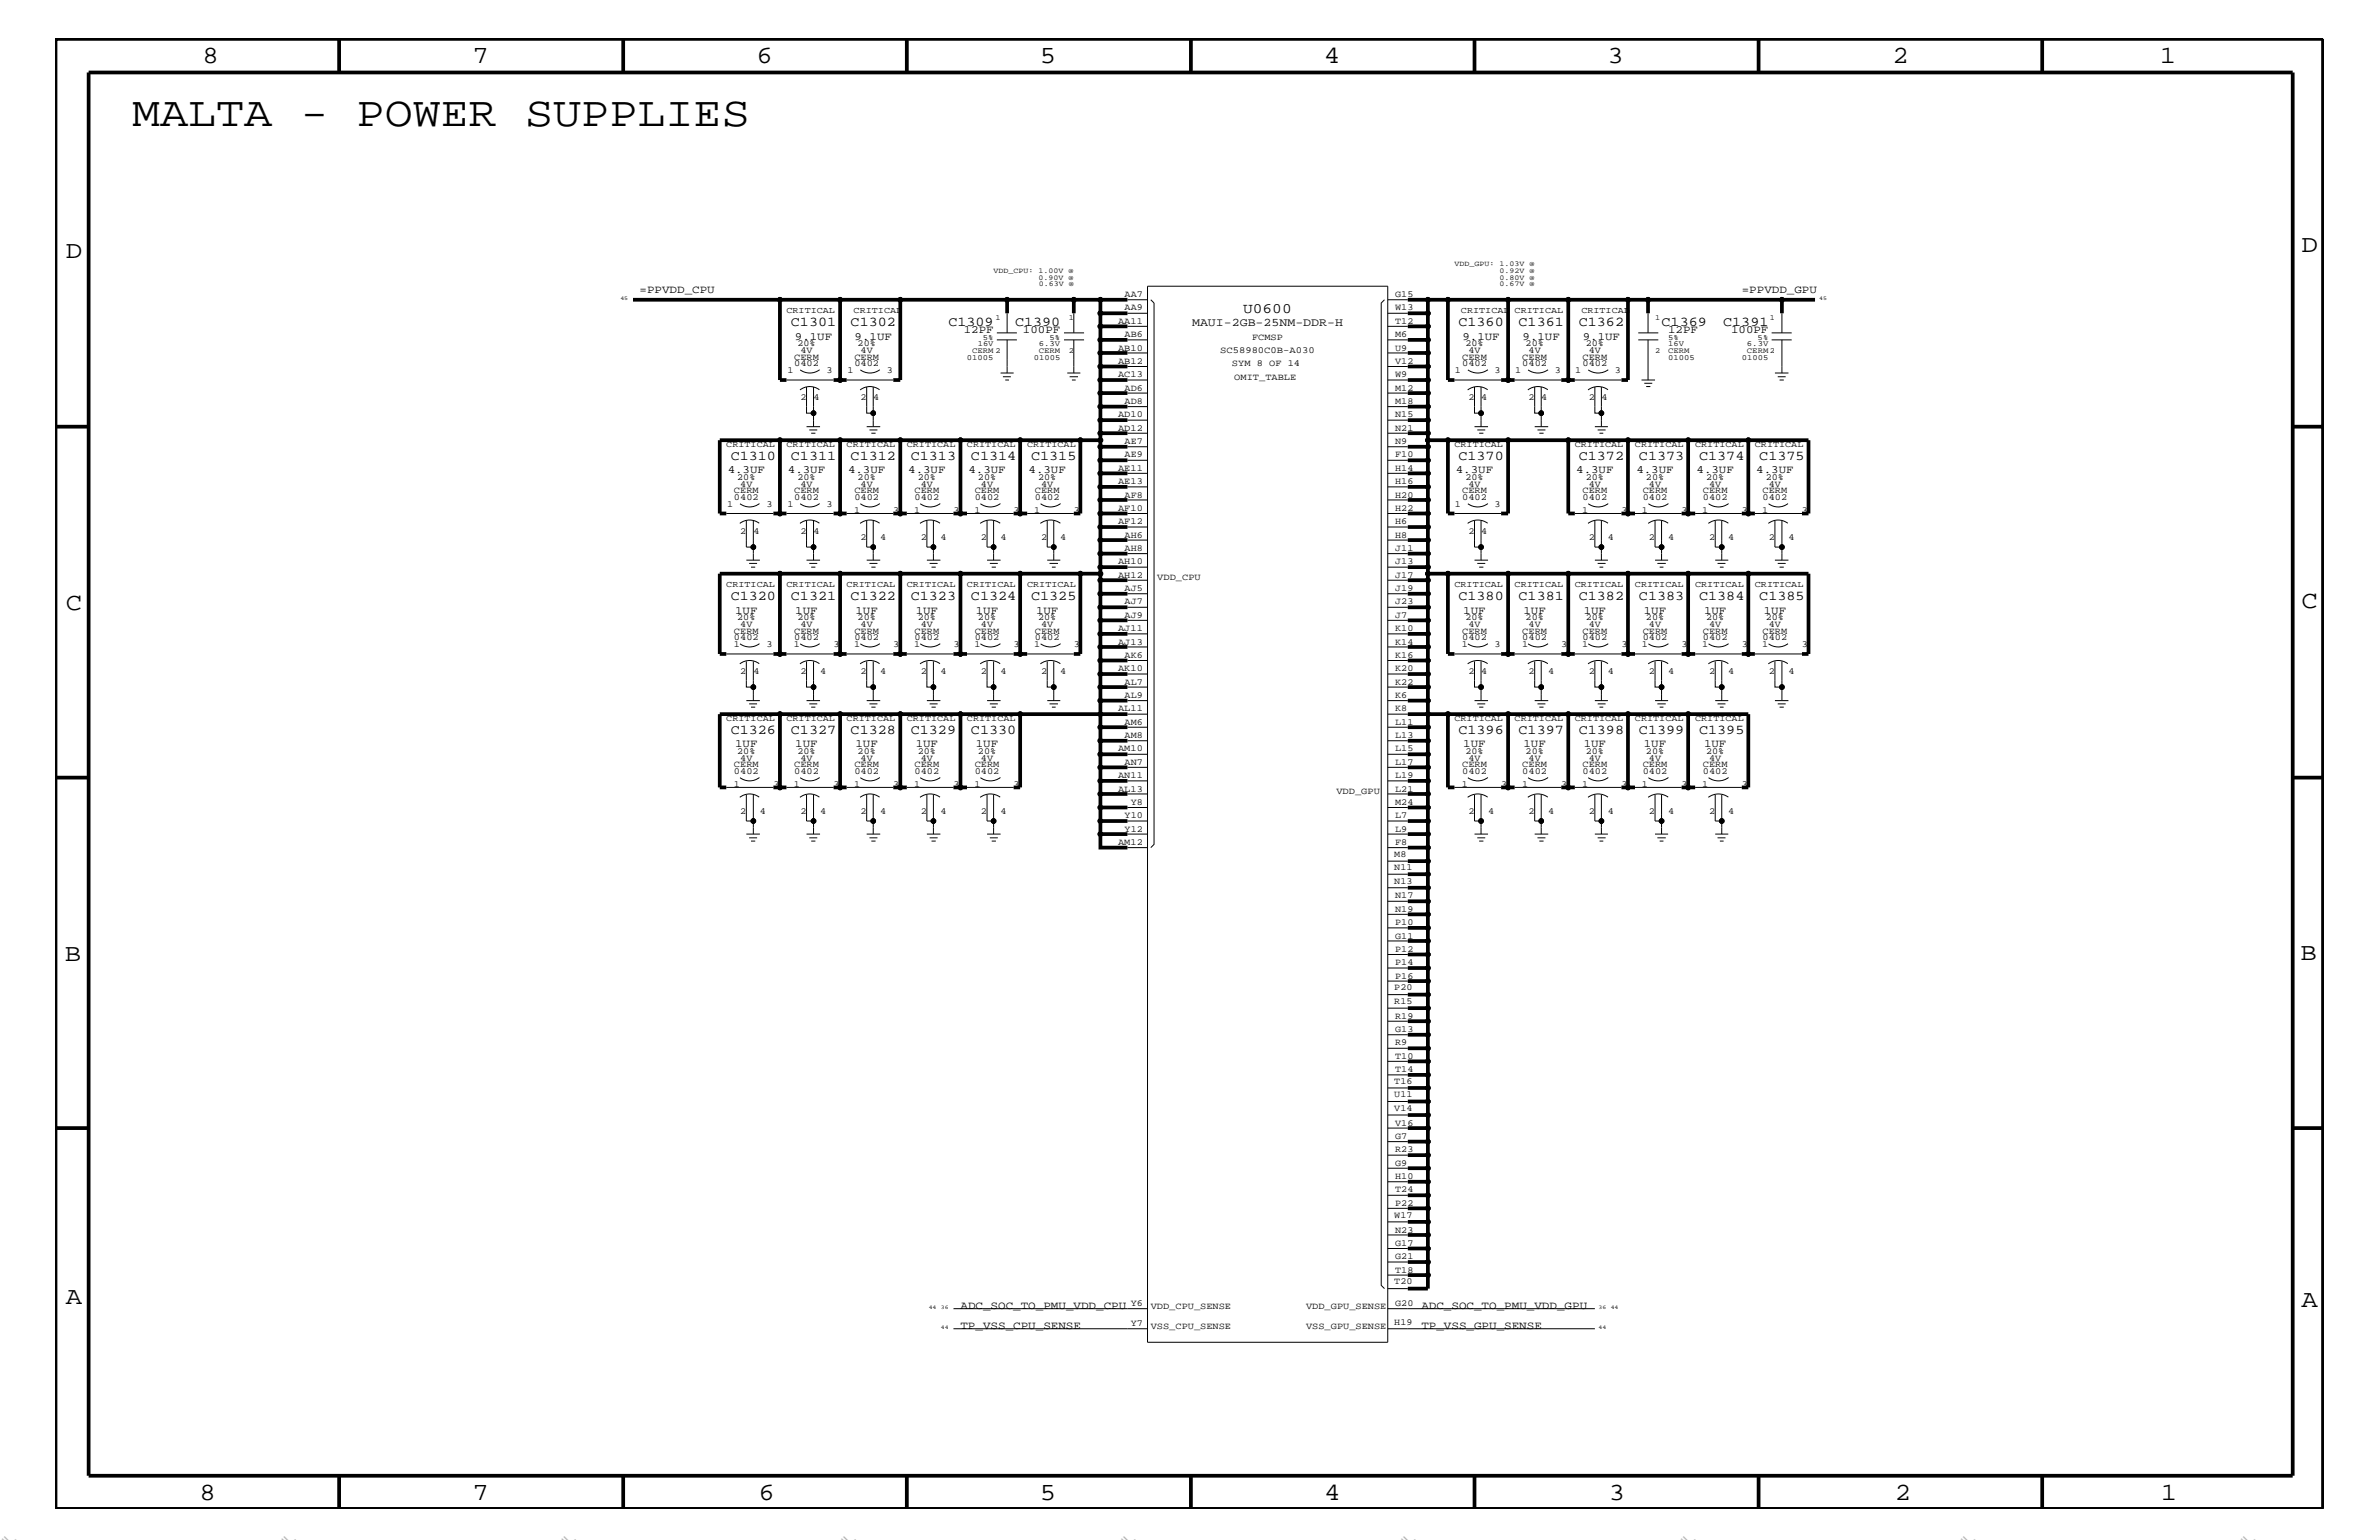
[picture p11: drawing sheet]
<svg xmlns="http://www.w3.org/2000/svg" width="432mm" height="279mm" viewBox="0 0 432 279" stroke-linecap="round" stroke-linejoin="round" font-family="sans-serif">
<defs><g id="words">
<text font-size="7.7" x="24" y="22.9">MALTA - POWER SUPPLIES</text>
<g font-size="4.5">
<text x="36.7" y="11.5">8</text>
<text x="85.8" y="11.5">7</text>
<text x="137.3" y="11.5">6</text>
<text x="188.7" y="11.5">5</text>
<text x="240.3" y="11.5">4</text>
<text x="291.8" y="11.5">3</text>
<text x="343.5" y="11.5">2</text>
<text x="392" y="11.5">1</text>
<text x="11.9" y="46.8">D</text>
<text x="417.7" y="45.7">D</text>
<text x="11.9" y="110.6">C</text>
<text x="417.7" y="110.3">C</text>
<text x="11.8" y="174.3">B</text>
<text x="417.6" y="174.2">B</text>
<text x="11.9" y="236.7">A</text>
<text x="417.7" y="237.1">A</text>
<text x="36.2" y="272.1">8</text>
<text x="85.8" y="272.1">7</text>
<text x="137.7" y="272.1">6</text>
<text x="188.7" y="272.1">5</text>
<text x="240.4" y="272.1">4</text>
<text x="292" y="272.1">3</text>
<text x="343.9" y="272.1">2</text>
<text x="392.2" y="272.1">1</text>
</g>
<g font-size="2.8" fill="#b6b6b4">
<text x="0" y="279.4" transform="rotate(45 0 279.4)">=</text>
<text x="50.8" y="279.4" transform="rotate(45 50.8 279.4)">=</text>
<text x="101.6" y="279.4" transform="rotate(45 101.6 279.4)">=</text>
<text x="152.4" y="279.4" transform="rotate(45 152.4 279.4)">=</text>
<text x="203.2" y="279.4" transform="rotate(45 203.2 279.4)">=</text>
<text x="254" y="279.4" transform="rotate(45 254 279.4)">=</text>
<text x="304.8" y="279.4" transform="rotate(45 304.8 279.4)">=</text>
<text x="355.6" y="279.4" transform="rotate(45 355.6 279.4)">=</text>
<text x="406.4" y="279.4" transform="rotate(45 406.4 279.4)">=</text>
</g>
<text font-size="2.6" x="225.6" y="56.8">U0600</text>
<g font-size="2.5">
<text x="143.6" y="59.2">C1301</text>
<text x="154.4" y="59.2">C1302</text>
<text x="172.1" y="59.2">C1309</text>
<text x="184.2" y="59.2">C1390</text>
<text x="264.7" y="59.2">C1360</text>
<text x="275.6" y="59.2">C1361</text>
<text x="286.6" y="59.2">C1362</text>
<text x="301.6" y="59.2">C1369</text>
<text x="312.8" y="59.2">C1391</text>
<text x="132.6" y="83.5">C1310</text>
<text x="143.6" y="83.5">C1311</text>
<text x="154.4" y="83.5">C1312</text>
<text x="165.3" y="83.5">C1313</text>
<text x="176.2" y="83.5">C1314</text>
<text x="187.2" y="83.5">C1315</text>
<text x="264.7" y="83.5">C1370</text>
<text x="286.6" y="83.5">C1372</text>
<text x="297.5" y="83.5">C1373</text>
<text x="308.4" y="83.5">C1374</text>
<text x="319.3" y="83.5">C1375</text>
<text x="132.6" y="108.9">C1320</text>
<text x="143.6" y="108.9">C1321</text>
<text x="154.4" y="108.9">C1322</text>
<text x="165.3" y="108.9">C1323</text>
<text x="176.2" y="108.9">C1324</text>
<text x="187.2" y="108.9">C1325</text>
<text x="264.7" y="108.9">C1380</text>
<text x="275.6" y="108.9">C1381</text>
<text x="286.6" y="108.9">C1382</text>
<text x="297.5" y="108.9">C1383</text>
<text x="308.4" y="108.9">C1384</text>
<text x="319.3" y="108.9">C1385</text>
<text x="132.6" y="133.2">C1326</text>
<text x="143.6" y="133.2">C1327</text>
<text x="154.4" y="133.2">C1328</text>
<text x="165.3" y="133.2">C1329</text>
<text x="176.2" y="133.2">C1330</text>
<text x="264.7" y="133.2">C1396</text>
<text x="275.6" y="133.2">C1397</text>
<text x="286.6" y="133.2">C1398</text>
<text x="297.5" y="133.2">C1399</text>
<text x="308.4" y="133.2">C1395</text>
</g>
<text font-size="2.1" x="216.4" y="59.2">MAUI-2GB-25NM-DDR-H</text>
<g font-size="2">
<text x="116.1" y="53.2">=PPVDD_CPU</text>
<text x="316.1" y="53.2">=PPVDD_GPU</text>
<text x="144.3" y="61.7">9.1UF</text>
<text x="155.1" y="61.7">9.1UF</text>
<text x="174.9" y="60.4">12PF</text>
<text x="185.7" y="60.4">100PF</text>
<text x="265.4" y="61.7">9.1UF</text>
<text x="276.4" y="61.7">9.1UF</text>
<text x="287.3" y="61.7">9.1UF</text>
<text x="302.8" y="60.4">12PF</text>
<text x="314.2" y="60.4">100PF</text>
<text x="132.1" y="85.9">4.3UF</text>
<text x="143" y="85.9">4.3UF</text>
<text x="153.9" y="85.9">4.3UF</text>
<text x="164.8" y="85.9">4.3UF</text>
<text x="175.8" y="85.9">4.3UF</text>
<text x="186.7" y="85.9">4.3UF</text>
<text x="264.2" y="85.9">4.3UF</text>
<text x="286.1" y="85.9">4.3UF</text>
<text x="297" y="85.9">4.3UF</text>
<text x="307.9" y="85.9">4.3UF</text>
<text x="318.8" y="85.9">4.3UF</text>
<text x="133.4" y="111.4">1UF</text>
<text x="144.4" y="111.4">1UF</text>
<text x="155.3" y="111.4">1UF</text>
<text x="166.2" y="111.4">1UF</text>
<text x="177.1" y="111.4">1UF</text>
<text x="188" y="111.4">1UF</text>
<text x="265.6" y="111.4">1UF</text>
<text x="276.5" y="111.4">1UF</text>
<text x="287.4" y="111.4">1UF</text>
<text x="298.4" y="111.4">1UF</text>
<text x="309.3" y="111.4">1UF</text>
<text x="320.1" y="111.4">1UF</text>
<text x="133.4" y="135.6">1UF</text>
<text x="144.4" y="135.6">1UF</text>
<text x="155.3" y="135.6">1UF</text>
<text x="166.2" y="135.6">1UF</text>
<text x="177.1" y="135.6">1UF</text>
<text x="265.6" y="135.6">1UF</text>
<text x="276.5" y="135.6">1UF</text>
<text x="287.4" y="135.6">1UF</text>
<text x="298.4" y="135.6">1UF</text>
<text x="309.3" y="135.6">1UF</text>
<text x="174.3" y="237.4">ADC_SOC_TO_PMU_VDD_CPU</text>
<text x="258" y="237.4">ADC_SOC_TO_PMU_VDD_GPU</text>
<text x="174.3" y="241.1">TP_VSS_CPU_SENSE</text>
<text x="258" y="241.1">TP_VSS_GPU_SENSE</text>
</g>
<g font-size="1.7">
<text x="204.1" y="53.9">AA7</text>
<text x="253.2" y="53.9">G15</text>
<text x="202.9" y="58.7">AA11</text>
<text x="204.1" y="56.3">AA9</text>
<text x="253.2" y="56.3">W13</text>
<text x="253.2" y="58.7">T12</text>
<text x="144.1" y="65.3">CERM</text>
<text x="144.7" y="62.9">20%</text>
<text x="145.3" y="64">4V</text>
<text x="155.1" y="65.3">CERM</text>
<text x="155.7" y="62.9">20%</text>
<text x="156.2" y="64">4V</text>
<text x="202.9" y="63.6">AB10</text>
<text x="202.9" y="66">AB12</text>
<text x="204.1" y="61.2">AB6</text>
<text x="221.4" y="64">SC58980C0B-A030</text>
<text x="227.2" y="61.7">FCMSP</text>
<text x="253.2" y="63.6">U9</text>
<text x="253.2" y="66">V12</text>
<text x="253.2" y="61.2">M6</text>
<text x="265.4" y="65.3">CERM</text>
<text x="266" y="62.9">20%</text>
<text x="266.5" y="64">4V</text>
<text x="276.3" y="65.3">CERM</text>
<text x="276.9" y="62.9">20%</text>
<text x="277.5" y="64">4V</text>
<text x="287.2" y="65.3">CERM</text>
<text x="287.8" y="62.9">20%</text>
<text x="288.4" y="64">4V</text>
<text x="142.9" y="67.7">1</text>
<text x="144.1" y="66.5">0402</text>
<text x="150" y="67.7">3</text>
<text x="153.8" y="67.7">1</text>
<text x="155.1" y="66.5">0402</text>
<text x="161" y="67.7">3</text>
<text x="202.9" y="68.4">AC13</text>
<text x="204.1" y="70.9">AD6</text>
<text x="223.6" y="66.5">SYM 8 OF 14</text>
<text x="224" y="68.9">OMIT_TABLE</text>
<text x="253.2" y="68.4">W9</text>
<text x="253.2" y="70.9">M12</text>
<text x="264.1" y="67.7">1</text>
<text x="265.4" y="66.5">0402</text>
<text x="271.3" y="67.7">3</text>
<text x="275" y="67.7">1</text>
<text x="276.3" y="66.5">0402</text>
<text x="282.2" y="67.7">3</text>
<text x="285.9" y="67.7">1</text>
<text x="287.2" y="66.5">0402</text>
<text x="293.1" y="67.7">3</text>
<text x="145.3" y="72.6">2</text>
<text x="147.7" y="72.6">4</text>
<text x="156.2" y="72.6">2</text>
<text x="158.5" y="72.6">4</text>
<text x="202.9" y="75.7">AD10</text>
<text x="204.1" y="73.3">AD8</text>
<text x="253.2" y="73.3">M18</text>
<text x="253.2" y="75.7">N15</text>
<text x="266.5" y="72.6">2</text>
<text x="268.8" y="72.6">4</text>
<text x="277.5" y="72.6">2</text>
<text x="279.7" y="72.6">4</text>
<text x="288.4" y="72.6">2</text>
<text x="290.7" y="72.6">4</text>
<text x="202.9" y="78.2">AD12</text>
<text x="204.1" y="80.5">AE7</text>
<text x="204.1" y="83">AE9</text>
<text x="253.2" y="83">F10</text>
<text x="253.2" y="78.2">N21</text>
<text x="253.2" y="80.5">N9</text>
<text x="133.2" y="89.5">CERM</text>
<text x="133.8" y="87.1">20%</text>
<text x="134.4" y="88.3">4V</text>
<text x="144.1" y="89.5">CERM</text>
<text x="144.7" y="87.1">20%</text>
<text x="145.3" y="88.3">4V</text>
<text x="155.1" y="89.5">CERM</text>
<text x="155.7" y="87.1">20%</text>
<text x="156.2" y="88.3">4V</text>
<text x="166" y="89.5">CERM</text>
<text x="166.6" y="87.1">20%</text>
<text x="167.1" y="88.3">4V</text>
<text x="176.9" y="89.5">CERM</text>
<text x="177.5" y="87.1">20%</text>
<text x="178.1" y="88.3">4V</text>
<text x="187.8" y="89.5">CERM</text>
<text x="188.4" y="87.1">20%</text>
<text x="189" y="88.3">4V</text>
<text x="202.9" y="87.8">AE13</text>
<text x="202.9" y="85.4">AE11</text>
<text x="253.2" y="85.4">H14</text>
<text x="253.2" y="87.8">H16</text>
<text x="265.4" y="89.5">CERM</text>
<text x="266" y="87.1">20%</text>
<text x="266.5" y="88.3">4V</text>
<text x="287.2" y="89.5">CERM</text>
<text x="287.8" y="87.1">20%</text>
<text x="288.4" y="88.3">4V</text>
<text x="298.2" y="89.5">CERM</text>
<text x="298.7" y="87.1">20%</text>
<text x="299.3" y="88.3">4V</text>
<text x="309.1" y="89.5">CERM</text>
<text x="309.7" y="87.1">20%</text>
<text x="310.2" y="88.3">4V</text>
<text x="319.9" y="89.5">CERM</text>
<text x="320.5" y="87.1">20%</text>
<text x="321.1" y="88.3">4V</text>
<text x="132" y="92">1</text>
<text x="133.2" y="90.7">0402</text>
<text x="139.1" y="92">3</text>
<text x="142.9" y="92">1</text>
<text x="144.1" y="90.7">0402</text>
<text x="150" y="92">3</text>
<text x="155" y="93.2">1</text>
<text x="155.1" y="90.7">0402</text>
<text x="162.1" y="93.2">3</text>
<text x="165.9" y="93.2">1</text>
<text x="166" y="90.7">0402</text>
<text x="173.1" y="93.2">3</text>
<text x="176.9" y="93.2">1</text>
<text x="176.9" y="90.7">0402</text>
<text x="184" y="93.2">3</text>
<text x="187.7" y="93.2">1</text>
<text x="187.8" y="90.7">0402</text>
<text x="194.9" y="93.2">3</text>
<text x="202.9" y="92.7">AF10</text>
<text x="202.9" y="95.1">AF12</text>
<text x="204.1" y="90.3">AF8</text>
<text x="253.2" y="90.3">H20</text>
<text x="253.2" y="92.7">H22</text>
<text x="253.2" y="95.1">H6</text>
<text x="264.1" y="92">1</text>
<text x="265.4" y="90.7">0402</text>
<text x="271.3" y="92">3</text>
<text x="287.2" y="93.2">1</text>
<text x="287.2" y="90.7">0402</text>
<text x="294.3" y="93.2">3</text>
<text x="298" y="93.2">1</text>
<text x="298.2" y="90.7">0402</text>
<text x="305.2" y="93.2">3</text>
<text x="308.9" y="93.2">1</text>
<text x="309.1" y="90.7">0402</text>
<text x="316.1" y="93.2">3</text>
<text x="319.9" y="93.2">1</text>
<text x="319.9" y="90.7">0402</text>
<text x="327.1" y="93.2">3</text>
<text x="134.4" y="96.8">2</text>
<text x="136.7" y="96.8">4</text>
<text x="145.3" y="96.8">2</text>
<text x="147.7" y="96.8">4</text>
<text x="156.2" y="98">2</text>
<text x="159.8" y="98">4</text>
<text x="167.1" y="98">2</text>
<text x="170.7" y="98">4</text>
<text x="178.1" y="98">2</text>
<text x="181.6" y="98">4</text>
<text x="189" y="98">2</text>
<text x="192.4" y="98">4</text>
<text x="204.1" y="97.6">AH6</text>
<text x="204.1" y="99.9">AH8</text>
<text x="253.2" y="97.6">H8</text>
<text x="253.2" y="99.9">J11</text>
<text x="266.5" y="96.8">2</text>
<text x="268.8" y="96.8">4</text>
<text x="288.4" y="98">2</text>
<text x="291.8" y="98">4</text>
<text x="299.3" y="98">2</text>
<text x="302.8" y="98">4</text>
<text x="310.2" y="98">2</text>
<text x="313.7" y="98">4</text>
<text x="321.1" y="98">2</text>
<text x="324.6" y="98">4</text>
<text x="202.9" y="104.8">AH12</text>
<text x="202.9" y="102.4">AH10</text>
<text x="204.1" y="107.2">AJ5</text>
<text x="210.1" y="105.3">VDD_CPU</text>
<text x="253.2" y="102.4">J13</text>
<text x="253.2" y="104.8">J17</text>
<text x="253.2" y="107.2">J19</text>
<text x="133.8" y="112.6">20%</text>
<text x="134.4" y="113.7">4V</text>
<text x="144.7" y="112.6">20%</text>
<text x="145.3" y="113.7">4V</text>
<text x="155.7" y="112.6">20%</text>
<text x="156.2" y="113.7">4V</text>
<text x="166.6" y="112.6">20%</text>
<text x="167.1" y="113.7">4V</text>
<text x="177.5" y="112.6">20%</text>
<text x="178.1" y="113.7">4V</text>
<text x="188.4" y="112.6">20%</text>
<text x="189" y="113.7">4V</text>
<text x="204.1" y="109.7">AJ7</text>
<text x="204.1" y="112">AJ9</text>
<text x="253.2" y="109.7">J23</text>
<text x="253.2" y="112">J7</text>
<text x="266" y="112.6">20%</text>
<text x="266.5" y="113.7">4V</text>
<text x="276.9" y="112.6">20%</text>
<text x="277.5" y="113.7">4V</text>
<text x="287.8" y="112.6">20%</text>
<text x="288.4" y="113.7">4V</text>
<text x="298.7" y="112.6">20%</text>
<text x="299.3" y="113.7">4V</text>
<text x="309.7" y="112.6">20%</text>
<text x="310.2" y="113.7">4V</text>
<text x="320.5" y="112.6">20%</text>
<text x="321.1" y="113.7">4V</text>
<text x="133.2" y="117.4">1</text>
<text x="133.2" y="115">CERM</text>
<text x="133.2" y="116.2">0402</text>
<text x="139.1" y="117.4">3</text>
<text x="144.1" y="117.4">1</text>
<text x="144.1" y="115">CERM</text>
<text x="144.1" y="116.2">0402</text>
<text x="151.3" y="117.4">3</text>
<text x="155" y="117.4">1</text>
<text x="155.1" y="115">CERM</text>
<text x="155.1" y="116.2">0402</text>
<text x="162.1" y="117.4">3</text>
<text x="165.9" y="117.4">1</text>
<text x="166" y="115">CERM</text>
<text x="166" y="116.2">0402</text>
<text x="173.1" y="117.4">3</text>
<text x="176.9" y="117.4">1</text>
<text x="176.9" y="115">CERM</text>
<text x="176.9" y="116.2">0402</text>
<text x="184" y="117.4">3</text>
<text x="187.7" y="117.4">1</text>
<text x="187.8" y="115">CERM</text>
<text x="187.8" y="116.2">0402</text>
<text x="194.9" y="117.4">3</text>
<text x="202.9" y="114.5">AJ11</text>
<text x="202.9" y="117">AJ13</text>
<text x="204.1" y="119.3">AK6</text>
<text x="253.2" y="119.3">K16</text>
<text x="253.2" y="114.5">K10</text>
<text x="253.2" y="117">K14</text>
<text x="265.3" y="117.4">1</text>
<text x="265.4" y="115">CERM</text>
<text x="265.4" y="116.2">0402</text>
<text x="271.3" y="117.4">3</text>
<text x="276.3" y="117.4">1</text>
<text x="276.3" y="115">CERM</text>
<text x="276.3" y="116.2">0402</text>
<text x="283.4" y="117.4">3</text>
<text x="287.2" y="117.4">1</text>
<text x="287.2" y="115">CERM</text>
<text x="287.2" y="116.2">0402</text>
<text x="294.3" y="117.4">3</text>
<text x="298" y="117.4">1</text>
<text x="298.2" y="115">CERM</text>
<text x="298.2" y="116.2">0402</text>
<text x="305.2" y="117.4">3</text>
<text x="308.9" y="117.4">1</text>
<text x="309.1" y="115">CERM</text>
<text x="309.1" y="116.2">0402</text>
<text x="316.1" y="117.4">3</text>
<text x="319.9" y="117.4">1</text>
<text x="319.9" y="115">CERM</text>
<text x="319.9" y="116.2">0402</text>
<text x="327.1" y="117.4">3</text>
<text x="134.4" y="122.3">2</text>
<text x="136.7" y="122.3">4</text>
<text x="145.3" y="122.3">2</text>
<text x="148.8" y="122.3">4</text>
<text x="156.2" y="122.3">2</text>
<text x="159.8" y="122.3">4</text>
<text x="167.1" y="122.3">2</text>
<text x="170.7" y="122.3">4</text>
<text x="178.1" y="122.3">2</text>
<text x="181.6" y="122.3">4</text>
<text x="189" y="122.3">2</text>
<text x="192.4" y="122.3">4</text>
<text x="202.9" y="121.8">AK10</text>
<text x="204.1" y="124.2">AL7</text>
<text x="253.2" y="121.8">K20</text>
<text x="253.2" y="124.2">K22</text>
<text x="266.5" y="122.3">2</text>
<text x="268.8" y="122.3">4</text>
<text x="277.5" y="122.3">2</text>
<text x="281" y="122.3">4</text>
<text x="288.4" y="122.3">2</text>
<text x="291.8" y="122.3">4</text>
<text x="299.3" y="122.3">2</text>
<text x="302.8" y="122.3">4</text>
<text x="310.2" y="122.3">2</text>
<text x="313.7" y="122.3">4</text>
<text x="321.1" y="122.3">2</text>
<text x="324.6" y="122.3">4</text>
<text x="202.9" y="129.1">AL11</text>
<text x="204.1" y="131.5">AM6</text>
<text x="204.1" y="126.6">AL9</text>
<text x="253.2" y="129.1">K8</text>
<text x="253.2" y="131.5">L11</text>
<text x="253.2" y="126.6">K6</text>
<text x="133.8" y="136.8">20%</text>
<text x="144.7" y="136.8">20%</text>
<text x="155.7" y="136.8">20%</text>
<text x="166.6" y="136.8">20%</text>
<text x="177.5" y="136.8">20%</text>
<text x="202.9" y="136.3">AM10</text>
<text x="204.1" y="133.9">AM8</text>
<text x="253.2" y="133.9">L13</text>
<text x="253.2" y="136.3">L15</text>
<text x="266" y="136.8">20%</text>
<text x="276.9" y="136.8">20%</text>
<text x="287.8" y="136.8">20%</text>
<text x="298.7" y="136.8">20%</text>
<text x="309.7" y="136.8">20%</text>
<text x="133.2" y="142.9">1</text>
<text x="133.2" y="139.2">CERM</text>
<text x="133.2" y="140.4">0402</text>
<text x="134.4" y="138">4V</text>
<text x="140.4" y="142.9">3</text>
<text x="144.1" y="142.9">1</text>
<text x="144.1" y="139.2">CERM</text>
<text x="144.1" y="140.4">0402</text>
<text x="145.3" y="138">4V</text>
<text x="151.3" y="142.9">3</text>
<text x="155" y="142.9">1</text>
<text x="155.1" y="139.2">CERM</text>
<text x="155.1" y="140.4">0402</text>
<text x="156.2" y="138">4V</text>
<text x="162.1" y="142.9">3</text>
<text x="165.9" y="142.9">1</text>
<text x="166" y="139.2">CERM</text>
<text x="166" y="140.4">0402</text>
<text x="167.1" y="138">4V</text>
<text x="173.1" y="142.9">3</text>
<text x="176.9" y="142.9">1</text>
<text x="176.9" y="139.2">CERM</text>
<text x="176.9" y="140.4">0402</text>
<text x="178.1" y="138">4V</text>
<text x="184" y="142.9">3</text>
<text x="202.9" y="143.6">AL13</text>
<text x="202.9" y="141.2">AN11</text>
<text x="204.1" y="138.7">AN7</text>
<text x="253.2" y="141.2">L19</text>
<text x="253.2" y="143.6">L21</text>
<text x="253.2" y="138.7">L17</text>
<text x="265.3" y="142.9">1</text>
<text x="265.4" y="139.2">CERM</text>
<text x="265.4" y="140.4">0402</text>
<text x="266.5" y="138">4V</text>
<text x="272.5" y="142.9">3</text>
<text x="276.3" y="142.9">1</text>
<text x="276.3" y="139.2">CERM</text>
<text x="276.3" y="140.4">0402</text>
<text x="277.5" y="138">4V</text>
<text x="283.4" y="142.9">3</text>
<text x="287.2" y="142.9">1</text>
<text x="287.2" y="139.2">CERM</text>
<text x="287.2" y="140.4">0402</text>
<text x="288.4" y="138">4V</text>
<text x="294.3" y="142.9">3</text>
<text x="298" y="142.9">1</text>
<text x="298.2" y="139.2">CERM</text>
<text x="298.2" y="140.4">0402</text>
<text x="299.3" y="138">4V</text>
<text x="305.2" y="142.9">3</text>
<text x="308.9" y="142.9">1</text>
<text x="309.1" y="139.2">CERM</text>
<text x="309.1" y="140.4">0402</text>
<text x="310.2" y="138">4V</text>
<text x="316.1" y="142.9">3</text>
<text x="134.4" y="147.7">2</text>
<text x="137.9" y="147.7">4</text>
<text x="145.3" y="147.7">2</text>
<text x="148.8" y="147.7">4</text>
<text x="156.2" y="147.7">2</text>
<text x="159.8" y="147.7">4</text>
<text x="167.1" y="147.7">2</text>
<text x="170.7" y="147.7">4</text>
<text x="178.1" y="147.7">2</text>
<text x="181.6" y="147.7">4</text>
<text x="204.1" y="148.4">Y10</text>
<text x="205.2" y="146">Y8</text>
<text x="242.6" y="144">VDD_GPU</text>
<text x="253.2" y="148.4">L7</text>
<text x="253.2" y="146">M24</text>
<text x="266.5" y="147.7">2</text>
<text x="270.1" y="147.7">4</text>
<text x="277.5" y="147.7">2</text>
<text x="281" y="147.7">4</text>
<text x="288.4" y="147.7">2</text>
<text x="291.8" y="147.7">4</text>
<text x="299.3" y="147.7">2</text>
<text x="302.8" y="147.7">4</text>
<text x="310.2" y="147.7">2</text>
<text x="313.7" y="147.7">4</text>
<text x="202.9" y="153.3">AM12</text>
<text x="204.1" y="150.9">Y12</text>
<text x="253.1" y="155.5">M8</text>
<text x="253.2" y="153.3">F8</text>
<text x="253.2" y="150.9">L9</text>
<text x="253.1" y="157.9">N11</text>
<text x="253.1" y="160.3">N13</text>
<text x="253.2" y="165.4">N19</text>
<text x="253.2" y="163">N17</text>
<text x="253.2" y="167.8">P10</text>
<text x="253.2" y="170.3">G11</text>
<text x="253.2" y="172.7">P12</text>
<text x="253.1" y="179.7">P20</text>
<text x="253.2" y="175.1">P14</text>
<text x="253.2" y="177.6">P16</text>
<text x="253.1" y="182.1">R15</text>
<text x="253.2" y="184.9">R19</text>
<text x="253.2" y="189.7">R9</text>
<text x="253.2" y="187.2">G13</text>
<text x="253.1" y="196.7">T16</text>
<text x="253.2" y="194.5">T14</text>
<text x="253.2" y="192.1">T10</text>
<text x="253.1" y="201.5">V14</text>
<text x="253.1" y="199.1">U11</text>
<text x="253.2" y="209.1">R23</text>
<text x="253.2" y="204.2">V16</text>
<text x="253.2" y="206.6">G7</text>
<text x="253.2" y="211.5">G9</text>
<text x="253.2" y="213.9">H10</text>
<text x="253.1" y="220.9">W17</text>
<text x="253.2" y="216.4">T24</text>
<text x="253.2" y="218.7">P22</text>
<text x="253.2" y="226">G17</text>
<text x="253.2" y="223.6">N23</text>
<text x="253.1" y="233">T20</text>
<text x="253.2" y="228.5">G21</text>
<text x="253.2" y="230.9">T18</text>
<text x="205.2" y="236.9">Y6</text>
<text x="208.9" y="237.4">VDD_CPU_SENSE</text>
<text x="237.1" y="237.4">VDD_GPU_SENSE</text>
<text x="253.2" y="236.9">G20</text>
<text x="205.2" y="240.6">Y7</text>
<text x="208.9" y="241.1">VSS_CPU_SENSE</text>
<text x="237.1" y="241.1">VSS_GPU_SENSE</text>
<text x="253.1" y="240.3">H19</text>
</g>
<g font-size="1.6">
<text x="142.7" y="56.8">CRITICAL</text>
<text x="154.9" y="56.8">CRITICAL</text>
<text x="265.2" y="56.8">CRITICAL</text>
<text x="274.9" y="56.8">CRITICAL</text>
<text x="287" y="56.8">CRITICAL</text>
<text x="131.8" y="81.1">CRITICAL</text>
<text x="142.7" y="81.1">CRITICAL</text>
<text x="153.7" y="81.1">CRITICAL</text>
<text x="164.6" y="81.1">CRITICAL</text>
<text x="175.5" y="81.1">CRITICAL</text>
<text x="186.4" y="81.1">CRITICAL</text>
<text x="264" y="81.1">CRITICAL</text>
<text x="285.8" y="81.1">CRITICAL</text>
<text x="296.8" y="81.1">CRITICAL</text>
<text x="307.7" y="81.1">CRITICAL</text>
<text x="318.5" y="81.1">CRITICAL</text>
<text x="131.8" y="106.5">CRITICAL</text>
<text x="142.7" y="106.5">CRITICAL</text>
<text x="153.7" y="106.5">CRITICAL</text>
<text x="164.6" y="106.5">CRITICAL</text>
<text x="175.5" y="106.5">CRITICAL</text>
<text x="186.4" y="106.5">CRITICAL</text>
<text x="264" y="106.5">CRITICAL</text>
<text x="274.9" y="106.5">CRITICAL</text>
<text x="285.8" y="106.5">CRITICAL</text>
<text x="296.8" y="106.5">CRITICAL</text>
<text x="307.7" y="106.5">CRITICAL</text>
<text x="318.5" y="106.5">CRITICAL</text>
<text x="131.8" y="130.8">CRITICAL</text>
<text x="142.7" y="130.8">CRITICAL</text>
<text x="153.7" y="130.8">CRITICAL</text>
<text x="164.6" y="130.8">CRITICAL</text>
<text x="175.5" y="130.8">CRITICAL</text>
<text x="264" y="130.8">CRITICAL</text>
<text x="274.9" y="130.8">CRITICAL</text>
<text x="285.8" y="130.8">CRITICAL</text>
<text x="296.8" y="130.8">CRITICAL</text>
<text x="307.7" y="130.8">CRITICAL</text>
</g>
<g font-size="1.4">
<text x="180.3" y="49.6">VDD_CPU: 1.00V @</text>
<text x="188.5" y="50.7">0.90V @</text>
<text x="188.5" y="51.9">0.63V @</text>
<text x="264" y="48.3">VDD_GPU: 1.03V @</text>
<text x="272.2" y="49.6">0.92V @</text>
<text x="272.2" y="50.7">0.80V @</text>
<text x="272.2" y="51.9">0.67V @</text>
<text x="180.7" y="58">1</text>
<text x="194" y="58">1</text>
<text x="300.4" y="58">1</text>
<text x="321.2" y="58">1</text>
<text x="175.5" y="65.3">01005</text>
<text x="176.4" y="64">CERM 2</text>
<text x="177.5" y="62.9">16V</text>
<text x="178.4" y="61.7">5%</text>
<text x="187.6" y="65.3">01005</text>
<text x="188.6" y="62.9">6.3V</text>
<text x="188.6" y="64">CERM</text>
<text x="190.5" y="61.7">5%</text>
<text x="194" y="64">2</text>
<text x="300.4" y="64">2</text>
<text x="302.8" y="62.9">16V</text>
<text x="302.8" y="65.3">01005</text>
<text x="302.8" y="61.7">5%</text>
<text x="302.8" y="64">CERM</text>
<text x="316.1" y="65.3">01005</text>
<text x="317.1" y="64">CERM 2</text>
<text x="317.1" y="62.9">6.3V</text>
<text x="319" y="61.7">5%</text>
</g>
<g font-size="1">
<text x="112.6" y="54.4">45</text>
<text x="330.2" y="54.4">45</text>
<text x="168.6" y="237.4">44</text>
<text x="170.8" y="237.4">36</text>
<text x="290.2" y="237.4">36</text>
<text x="292.4" y="237.4">44</text>
<text x="170.8" y="241.1">44</text>
<text x="290.2" y="241.1">44</text>
</g>
</g></defs>
<g fill="none" stroke="#000" stroke-width=".18">
<path d="M182.8 56.8v3.6M194.9 56.8v3.6M204.6 54.4h3.7M204.6 56.8h3.7M204.6 59.2h3.7M208.3 51.9h43.6v191.6h-43.6zM208.9 54.4l.6 .6v98.2l-.6 .6M251.3 54.4l-.6 .6v178.2l.6 .6M251.9 54.4h3.6M251.9 56.8h3.6M251.9 59.2h3.6M299.1 56.8v3.6"/>
<path d="M323.4 56.8v3.6M142.7 68.9h8.6M146.4 70.2v4.8h1.3v-4.8M146.4 77.4h2.4M146.9 78h1.4M147.2 78.6h.8M147.7 75v2.4M148.7 70.7a2.9 2.9 0 0 0-3.5 0M148.8 67.1a2.96 2.96 0 0 1-3.6 0M153.7 68.9h8.4M157.3 70.2v4.8h1.2v-4.8M157.3 77.4h2.5"/>
<path d="M157.8 78h1.5M158.2 78.6h.7M158.5 75v2.4M159.6 70.7a2.9 2.9 0 0 0-3.5 0M159.7 67.1a2.96 2.96 0 0 1-3.5 0M180.9 61.7h3.7M180.9 60.4h3.7M181.6 67.7h2.4M182 68.4h1.5M182.5 68.9h.6M182.8 61.7v6M193.1 61.7h3.7"/>
<path d="M193.1 60.4h3.7M193.7 67.7h2.4M194.1 68.4h1.6M194.6 68.9h.6M194.9 61.7v6M204.6 61.7h3.7M204.6 68.9h3.7M204.6 78.6h3.7M204.6 64h3.7M204.6 66.5h3.7M204.6 76.2h3.7M204.6 73.8h3.7"/>
<path d="M204.6 71.3h3.7M251.9 61.7h3.6M251.9 68.9h3.6M251.9 78.6h3.6M251.9 64h3.6M251.9 66.5h3.6M251.9 76.2h3.6M251.9 73.8h3.6M251.9 71.3h3.6M264 68.9h8.5M267.6 70.2v4.8h1.2v-4.8M267.6 77.4h2.5"/>
<path d="M268.1 78h1.5M268.5 78.6h.7M268.8 75v2.4M270 70.7a3 3 0 0 0-3.6 0M270.1 67.1a3.1 3.1 0 0 1-3.7 0M274.9 68.9h8.5M278.6 70.2v4.8h1.1v-4.8M278.6 77.4h2.4M279.1 78h1.4M279.4 78.6h.8M279.7 75v2.4M280.9 70.7a3 3 0 0 0-3.6 0"/>
<path d="M281 67.1a3.1 3.1 0 0 1-3.6 0M285.8 68.9h8.5M289.5 70.2v4.8h1.2v-4.8M289.5 77.4h2.3M290 78h1.4M290.3 78.6h.7M290.7 75v2.4M291.9 70.7a3 3 0 0 0-3.7 0M291.9 67.1a3.1 3.1 0 0 1-3.6 0M297.3 61.7h3.7M297.3 60.4h3.7M297.9 68.9h2.5"/>
<path d="M298.5 69.5h1.4M298.8 70.1h.8M299.1 61.7v7.2M321.6 61.7h3.6M321.6 60.4h3.6M322.2 67.7h2.4M322.7 68.4h1.4M323 68.9h.8M323.4 61.7v6M131.8 93.2h8.6M135.5 94.5v4.8h1.2M136.7 94.5v7.1"/>
<path d="M137.8 94.9a2.9 2.9 0 0 0-3.5 .1M137.8 91.4a2.9 2.9 0 0 1-3.5 0M142.7 93.2h8.6M146.4 94.5v4.8h1.3M147.7 94.5v7.1M148.7 94.9a2.9 2.9 0 0 0-3.5 .1M148.8 91.4a2.9 2.9 0 0 1-3.6 0M153.7 93.2h8.4M157.3 94.5v4.8h1.2M158.5 94.5v7.1M159.6 94.9a2.9 2.9 0 0 0-3.5 .1M159.7 91.4a2.9 2.9 0 0 1-3.5 0"/>
<path d="M164.6 93.2h8.5M168.2 94.5v4.8h1.2M169.4 94.5v7.1M170.6 94.9a3 3 0 0 0-3.6 .1M170.7 91.4a3 3 0 0 1-3.7 0M175.5 93.2h8.5M179.2 94.5v4.8h1.1M180.3 94.5v7.1M181.5 94.9a3 3 0 0 0-3.6 .1M181.6 91.4a3 3 0 0 1-3.6 0M186.4 93.2h8.5M190.1 94.5v4.8h1.2"/>
<path d="M191.3 94.5v7.1M192.5 94.9a3 3 0 0 0-3.7 .1M192.5 91.4a3 3 0 0 1-3.6 0M204.6 93.2h3.7M204.6 81.1h3.7M204.6 88.3h3.7M204.6 85.9h3.7M204.6 83.5h3.7M204.6 90.7h3.7M204.6 95.6h3.7M204.6 98h3.7M251.9 93.2h3.6"/>
<path d="M251.9 81.1h3.6M251.9 88.3h3.6M251.9 85.9h3.6M251.9 83.5h3.6M251.9 90.7h3.6M251.9 95.6h3.6M251.9 98h3.6M264 93.2h8.5M267.6 94.5v4.8h1.2M268.8 94.5v7.1M270 94.9a3 3 0 0 0-3.6 .1M270.1 91.4a3 3 0 0 1-3.7 0"/>
<path d="M285.8 93.2h8.5M289.5 94.5v4.8h1.2M290.7 94.5v7.1M291.9 94.9a3 3 0 0 0-3.7 .1M291.9 91.4a3 3 0 0 1-3.6 0M296.8 93.2h8.4M300.4 94.5v4.8h1.2M301.6 94.5v7.1M302.8 94.9a3 3 0 0 0-3.6 .1M302.8 91.4a3 3 0 0 1-3.6 0M307.7 93.2h8.4M311.3 94.5v4.8h1.2"/>
<path d="M312.5 94.5v7.1M313.7 94.9a3 3 0 0 0-3.6 .1M313.7 91.4a3 3 0 0 1-3.6 0M318.5 93.2h8.6M322.2 94.5v4.8h1.2M323.4 94.5v7.1M324.5 94.9a2.9 2.9 0 0 0-3.5 .1M324.5 91.4a2.9 2.9 0 0 1-3.5 0M131.8 118.6h8.6M135.5 101.6h2.4M136 102.2h1.4M136.3 102.9h.8"/>
<path d="M137.8 116.8a2.96 2.96 0 0 1-3.5 0M142.7 118.6h8.6M146.4 101.6h2.4M146.9 102.2h1.4M147.2 102.9h.8M148.8 116.8a2.96 2.96 0 0 1-3.6 0M153.7 118.6h8.4M157.3 101.6h2.5M157.8 102.2h1.5M158.2 102.9h.7M159.7 116.8a2.96 2.96 0 0 1-3.5 0M164.6 118.6h8.5"/>
<path d="M168.2 101.6h2.5M168.7 102.2h1.5M169.1 102.9h.7M170.7 116.8a3.1 3.1 0 0 1-3.7 0M175.5 118.6h8.5M179.2 101.6h2.4M179.7 102.2h1.4M180 102.9h.8M181.6 116.8a3.1 3.1 0 0 1-3.6 0M186.4 118.6h8.5M190.1 101.6h2.3M190.5 102.2h1.5"/>
<path d="M190.9 102.9h.7M192.5 116.8a3.1 3.1 0 0 1-3.6 0M204.6 102.9h3.7M204.6 100.4h3.7M204.6 107.7h3.7M204.6 105.3h3.7M204.6 112.6h3.7M204.6 110.2h3.7M204.6 119.8h3.7M204.6 115h3.7M204.6 117.4h3.7M251.9 102.9h3.6"/>
<path d="M251.9 100.4h3.6M251.9 107.7h3.6M251.9 105.3h3.6M251.9 112.6h3.6M251.9 110.2h3.6M251.9 119.8h3.6M251.9 115h3.6M251.9 117.4h3.6M264 118.6h8.5M267.6 101.6h2.5M268.1 102.2h1.5M268.5 102.9h.7"/>
<path d="M270.1 116.8a3.1 3.1 0 0 1-3.7 0M274.9 118.6h8.5M281 116.8a3.1 3.1 0 0 1-3.6 0M285.8 118.6h8.5M289.5 101.6h2.3M290 102.2h1.4M290.3 102.9h.7M291.9 116.8a3.1 3.1 0 0 1-3.6 0M296.8 118.6h8.4M300.4 101.6h2.4M300.8 102.2h1.5M301.2 102.9h.7"/>
<path d="M302.8 116.8a3.1 3.1 0 0 1-3.6 0M307.7 118.6h8.4M311.3 101.6h2.4M311.7 102.2h1.5M312.2 102.9h.6M313.7 116.8a3.1 3.1 0 0 1-3.6 0M318.5 118.6h8.6M322.2 101.6h2.4M322.7 102.2h1.4M323 102.9h.8M324.5 116.8a2.96 2.96 0 0 1-3.5 0M135.5 120v4.7h1.2v-4.7"/>
<path d="M135.5 127.1h2.4M136 127.7h1.4M136.3 128.3h.8M136.7 124.7v2.4M137.8 120.4a2.9 2.9 0 0 0-3.5 0M146.4 120v4.7h1.3v-4.7M146.4 127.1h2.4M146.9 127.7h1.4M147.2 128.3h.8M147.7 124.7v2.4M148.7 120.4a2.9 2.9 0 0 0-3.5 0M157.3 120v4.7h1.2v-4.7"/>
<path d="M157.3 127.1h2.5M157.8 127.7h1.5M158.2 128.3h.7M158.5 124.7v2.4M159.6 120.4a2.9 2.9 0 0 0-3.5 0M168.2 120v4.7h1.2v-4.7M168.2 127.1h2.5M168.7 127.7h1.5M169.1 128.3h.7M169.4 124.7v2.4M170.6 120.4a3 3 0 0 0-3.6 0M179.2 120v4.7h1.1v-4.7"/>
<path d="M179.2 127.1h2.4M179.7 127.7h1.4M180 128.3h.8M180.3 124.7v2.4M181.5 120.4a3 3 0 0 0-3.6 0M190.1 120v4.7h1.2v-4.7M190.1 127.1h2.3M190.5 127.7h1.5M190.9 128.3h.7M191.3 124.7v2.4M192.5 120.4a3 3 0 0 0-3.7 0M204.6 127.1h3.7"/>
<path d="M204.6 122.3h3.7M204.6 124.7h3.7M204.6 129.6h3.7M204.6 131.9h3.7M204.6 134.4h3.7M204.6 136.8h3.7M204.6 139.2h3.7M251.9 127.1h3.6M251.9 122.3h3.6M251.9 124.7h3.6M251.9 129.6h3.6M251.9 131.9h3.6"/>
<path d="M251.9 134.4h3.6M251.9 136.8h3.6M251.9 139.2h3.6M267.6 120v4.7h1.2v-4.7M267.6 127.1h2.5M268.1 127.7h1.5M268.5 128.3h.7M268.8 124.7v2.4M270 120.4a3 3 0 0 0-3.6 0M278.6 120v4.7h1.1v-4.7M278.6 127.1h2.4M279.1 127.7h1.4"/>
<path d="M279.4 128.3h.8M279.7 124.7v2.4M280.9 120.4a3 3 0 0 0-3.6 0M289.5 120v4.7h1.2v-4.7M289.5 127.1h2.3M290 127.7h1.4M290.3 128.3h.7M290.7 124.7v2.4M291.9 120.4a3 3 0 0 0-3.7 0M300.4 120v4.7h1.2v-4.7M300.4 127.1h2.4M300.8 127.7h1.5"/>
<path d="M301.2 128.3h.7M301.6 124.7v2.4M302.8 120.4a3 3 0 0 0-3.6 0M311.3 120v4.7h1.2v-4.7M311.3 127.1h2.4M311.7 127.7h1.5M312.2 128.3h.6M312.5 124.7v2.4M313.7 120.4a3 3 0 0 0-3.6 0M322.2 120v4.7h1.2v-4.7M322.2 127.1h2.4M322.7 127.7h1.4"/>
<path d="M323 128.3h.8M323.4 124.7v2.4M324.5 120.4a2.9 2.9 0 0 0-3.5 0M131.8 142.9h8.6M135.5 151.3h2.4M135.5 144.2v4.8h1.2M136 152h1.4M136.3 152.6h.8M136.7 144.2v7.1M137.8 144.6a2.9 2.9 0 0 0-3.5 .1M137.8 141.1a2.9 2.9 0 0 1-3.5 0M142.7 142.9h8.6"/>
<path d="M146.4 144.2v4.8h1.3M146.4 151.3h2.4M146.9 152h1.4M147.2 152.6h.8M147.7 144.2v7.1M148.7 144.6a2.9 2.9 0 0 0-3.5 .1M148.8 141.1a2.9 2.9 0 0 1-3.6 0M153.7 142.9h8.4M157.3 144.2v4.8h1.2M157.3 151.3h2.5M157.8 152h1.5M158.2 152.6h.7"/>
<path d="M158.5 144.2v7.1M159.6 144.6a2.9 2.9 0 0 0-3.5 .1M159.7 141.1a2.9 2.9 0 0 1-3.5 0M164.6 142.9h8.5M168.2 144.2v4.8h1.2M168.2 151.3h2.5M168.7 152h1.5M169.1 152.6h.7M169.4 144.2v7.1M170.6 144.6a3 3 0 0 0-3.6 .1M170.7 141.1a3 3 0 0 1-3.7 0M175.5 142.9h8.5"/>
<path d="M179.2 144.2v4.8h1.1M179.2 151.3h2.4M179.7 152h1.4M180 152.6h.8M180.3 144.2v7.1M181.5 144.6a3 3 0 0 0-3.6 .1M181.6 141.1a3 3 0 0 1-3.6 0M204.6 151.3h3.7M204.6 141.7h3.7M204.6 144h3.7M204.6 149h3.7M204.6 146.5h3.7"/>
<path d="M204.6 153.8h3.7M251.9 151.3h3.6M251.9 141.7h3.6M251.9 144h3.6M251.9 149h3.6M251.9 146.5h3.6M251.9 156.2h3.6M251.9 153.8h3.6M251.9 158.6h3.6M264 142.9h8.5M267.6 151.3h2.5M267.6 144.2v4.8h1.2"/>
<path d="M268.1 152h1.5M268.5 152.6h.7M268.8 144.2v7.1M270 144.6a3 3 0 0 0-3.6 .1M270.1 141.1a3 3 0 0 1-3.7 0M274.9 142.9h8.5M278.6 151.3h2.4M278.6 144.2v4.8h1.1M279.1 152h1.4M279.4 152.6h.8M279.7 144.2v7.1M280.9 144.6a3 3 0 0 0-3.6 .1"/>
<path d="M281 141.1a3 3 0 0 1-3.6 0M285.8 142.9h8.5M289.5 151.3h2.3M289.5 144.2v4.8h1.2M290 152h1.4M290.3 152.6h.7M290.7 144.2v7.1M291.9 144.6a3 3 0 0 0-3.7 .1M291.9 141.1a3 3 0 0 1-3.6 0M296.8 142.9h8.4M300.4 151.3h2.4M300.4 144.2v4.8h1.2"/>
<path d="M300.8 152h1.5M301.2 152.6h.7M301.6 144.2v7.1M302.8 144.6a3 3 0 0 0-3.6 .1M302.8 141.1a3 3 0 0 1-3.6 0M307.7 142.9h8.4M311.3 151.3h2.4M311.3 144.2v4.8h1.2M311.7 152h1.5M312.2 152.6h.6M312.5 144.2v7.1M313.7 144.6a3 3 0 0 0-3.6 .1"/>
<path d="M313.7 141.1a3 3 0 0 1-3.6 0M251.9 163.5h3.6M251.9 161.1h3.6M251.9 165.9h3.6M251.9 168.3h3.6M251.9 170.7h3.6M251.9 173.2h3.6M251.9 175.6h3.6M251.9 178h3.6M251.9 180.5h3.6M251.9 182.9h3.6M251.9 187.7h3.6"/>
<path d="M251.9 185.3h3.6M251.9 192.6h3.6M251.9 190.2h3.6M251.9 195h3.6M251.9 199.8h3.6M251.9 197.4h3.6M251.9 202.3h3.6M251.9 204.7h3.6M251.9 207.1h3.6M251.9 211.9h3.6M251.9 209.6h3.6M251.9 219.2h3.6"/>
<path d="M251.9 214.4h3.6M251.9 216.9h3.6M173.1 237.4h35.2M251.9 224.1h3.6M251.9 221.7h3.6M251.9 231.3h3.6M251.9 229h3.6M251.9 226.5h3.6M251.9 237.4h37.6M251.9 233.8h3.6M173.1 241.1h35.2M251.9 241.1h37.6"/>
<circle cx="141.6" cy="54.4" r=".42"/>
<circle cx="152.5" cy="54.4" r=".42"/>
<circle cx="163.4" cy="54.4" r=".42"/>
<circle cx="182.8" cy="54.4" r=".42"/>
<circle cx="194.9" cy="54.4" r=".42"/>
<circle cx="199.7" cy="54.4" r=".42"/>
<circle cx="199.7" cy="59.2" r=".42"/>
<circle cx="199.7" cy="56.8" r=".42"/>
<circle cx="259.2" cy="54.4" r=".42"/>
<circle cx="259.2" cy="59.2" r=".42"/>
<circle cx="259.2" cy="56.8" r=".42"/>
<circle cx="262.8" cy="54.4" r=".42"/>
<circle cx="273.7" cy="54.4" r=".42"/>
<circle cx="284.6" cy="54.4" r=".42"/>
<circle cx="295.5" cy="54.4" r=".42"/>
<circle cx="299.1" cy="54.4" r=".42"/>
<circle cx="323.4" cy="54.4" r=".42"/>
<circle cx="141.6" cy="79.9" r=".42"/>
<circle cx="147.7" cy="75" r=".42"/>
<circle cx="152.5" cy="68.9" r=".42"/>
<circle cx="152.5" cy="79.9" r=".42"/>
<circle cx="158.5" cy="75" r=".42"/>
<circle cx="163.4" cy="79.9" r=".42"/>
<circle cx="174.3" cy="79.9" r=".42"/>
<circle cx="185.2" cy="79.9" r=".42"/>
<circle cx="196.1" cy="79.9" r=".42"/>
<circle cx="199.7" cy="71.3" r=".42"/>
<circle cx="199.7" cy="68.9" r=".42"/>
<circle cx="199.7" cy="66.5" r=".42"/>
<circle cx="199.7" cy="76.2" r=".42"/>
<circle cx="199.7" cy="73.8" r=".42"/>
<circle cx="199.7" cy="64" r=".42"/>
<circle cx="199.7" cy="78.6" r=".42"/>
<circle cx="199.7" cy="79.9" r=".42"/>
<circle cx="199.7" cy="61.7" r=".42"/>
<circle cx="259.2" cy="68.9" r=".42"/>
<circle cx="259.2" cy="71.3" r=".42"/>
<circle cx="259.2" cy="73.8" r=".42"/>
<circle cx="259.2" cy="66.5" r=".42"/>
<circle cx="259.2" cy="76.2" r=".42"/>
<circle cx="259.2" cy="64" r=".42"/>
<circle cx="259.2" cy="61.7" r=".42"/>
<circle cx="259.2" cy="79.9" r=".42"/>
<circle cx="259.2" cy="78.6" r=".42"/>
<circle cx="262.8" cy="79.9" r=".42"/>
<circle cx="268.8" cy="75" r=".42"/>
<circle cx="273.7" cy="68.9" r=".42"/>
<circle cx="273.7" cy="79.9" r=".42"/>
<circle cx="279.7" cy="75" r=".42"/>
<circle cx="284.6" cy="68.9" r=".42"/>
<circle cx="284.6" cy="79.9" r=".42"/>
<circle cx="290.7" cy="75" r=".42"/>
<circle cx="295.5" cy="79.9" r=".42"/>
<circle cx="306.4" cy="79.9" r=".42"/>
<circle cx="317.3" cy="79.9" r=".42"/>
<circle cx="136.7" cy="99.3" r=".42"/>
<circle cx="141.6" cy="93.2" r=".42"/>
<circle cx="147.7" cy="99.3" r=".42"/>
<circle cx="152.5" cy="93.2" r=".42"/>
<circle cx="158.5" cy="99.3" r=".42"/>
<circle cx="163.4" cy="93.2" r=".42"/>
<circle cx="169.4" cy="99.3" r=".42"/>
<circle cx="174.3" cy="93.2" r=".42"/>
<circle cx="180.3" cy="99.3" r=".42"/>
<circle cx="185.2" cy="93.2" r=".42"/>
<circle cx="191.3" cy="99.3" r=".42"/>
<circle cx="199.7" cy="81.1" r=".42"/>
<circle cx="199.7" cy="95.6" r=".42"/>
<circle cx="199.7" cy="85.9" r=".42"/>
<circle cx="199.7" cy="98" r=".42"/>
<circle cx="199.7" cy="90.7" r=".42"/>
<circle cx="199.7" cy="83.5" r=".42"/>
<circle cx="199.7" cy="93.2" r=".42"/>
<circle cx="199.7" cy="88.3" r=".42"/>
<circle cx="259.2" cy="95.6" r=".42"/>
<circle cx="259.2" cy="98" r=".42"/>
<circle cx="259.2" cy="81.1" r=".42"/>
<circle cx="259.2" cy="85.9" r=".42"/>
<circle cx="259.2" cy="83.5" r=".42"/>
<circle cx="259.2" cy="93.2" r=".42"/>
<circle cx="259.2" cy="90.7" r=".42"/>
<circle cx="259.2" cy="88.3" r=".42"/>
<circle cx="268.8" cy="99.3" r=".42"/>
<circle cx="290.7" cy="99.3" r=".42"/>
<circle cx="295.5" cy="93.2" r=".42"/>
<circle cx="301.6" cy="99.3" r=".42"/>
<circle cx="306.4" cy="93.2" r=".42"/>
<circle cx="312.5" cy="99.3" r=".42"/>
<circle cx="317.3" cy="93.2" r=".42"/>
<circle cx="323.4" cy="99.3" r=".42"/>
<circle cx="141.6" cy="104.1" r=".42"/>
<circle cx="141.6" cy="118.6" r=".42"/>
<circle cx="152.5" cy="104.1" r=".42"/>
<circle cx="152.5" cy="118.6" r=".42"/>
<circle cx="163.4" cy="104.1" r=".42"/>
<circle cx="163.4" cy="118.6" r=".42"/>
<circle cx="174.3" cy="104.1" r=".42"/>
<circle cx="174.3" cy="118.6" r=".42"/>
<circle cx="185.2" cy="104.1" r=".42"/>
<circle cx="185.2" cy="118.6" r=".42"/>
<circle cx="196.1" cy="104.1" r=".42"/>
<circle cx="199.7" cy="112.6" r=".42"/>
<circle cx="199.7" cy="104.1" r=".42"/>
<circle cx="199.7" cy="107.7" r=".42"/>
<circle cx="199.7" cy="119.8" r=".42"/>
<circle cx="199.7" cy="117.4" r=".42"/>
<circle cx="199.7" cy="102.9" r=".42"/>
<circle cx="199.7" cy="100.4" r=".42"/>
<circle cx="199.7" cy="110.2" r=".42"/>
<circle cx="199.7" cy="115" r=".42"/>
<circle cx="199.7" cy="105.3" r=".42"/>
<circle cx="259.2" cy="104.1" r=".42"/>
<circle cx="259.2" cy="107.7" r=".42"/>
<circle cx="259.2" cy="112.6" r=".42"/>
<circle cx="259.2" cy="110.2" r=".42"/>
<circle cx="259.2" cy="117.4" r=".42"/>
<circle cx="259.2" cy="100.4" r=".42"/>
<circle cx="259.2" cy="119.8" r=".42"/>
<circle cx="259.2" cy="102.9" r=".42"/>
<circle cx="259.2" cy="115" r=".42"/>
<circle cx="259.2" cy="105.3" r=".42"/>
<circle cx="262.8" cy="104.1" r=".42"/>
<circle cx="273.7" cy="104.1" r=".42"/>
<circle cx="273.7" cy="118.6" r=".42"/>
<circle cx="284.6" cy="104.1" r=".42"/>
<circle cx="284.6" cy="118.6" r=".42"/>
<circle cx="295.5" cy="104.1" r=".42"/>
<circle cx="295.5" cy="118.6" r=".42"/>
<circle cx="306.4" cy="104.1" r=".42"/>
<circle cx="306.4" cy="118.6" r=".42"/>
<circle cx="317.3" cy="104.1" r=".42"/>
<circle cx="317.3" cy="118.6" r=".42"/>
<circle cx="136.7" cy="124.7" r=".42"/>
<circle cx="141.6" cy="129.6" r=".42"/>
<circle cx="147.7" cy="124.7" r=".42"/>
<circle cx="152.5" cy="129.6" r=".42"/>
<circle cx="158.5" cy="124.7" r=".42"/>
<circle cx="163.4" cy="129.6" r=".42"/>
<circle cx="169.4" cy="124.7" r=".42"/>
<circle cx="174.3" cy="129.6" r=".42"/>
<circle cx="180.3" cy="124.7" r=".42"/>
<circle cx="185.2" cy="129.6" r=".42"/>
<circle cx="191.3" cy="124.7" r=".42"/>
<circle cx="199.7" cy="139.2" r=".42"/>
<circle cx="199.7" cy="134.4" r=".42"/>
<circle cx="199.7" cy="136.8" r=".42"/>
<circle cx="199.7" cy="124.7" r=".42"/>
<circle cx="199.7" cy="122.3" r=".42"/>
<circle cx="199.7" cy="127.1" r=".42"/>
<circle cx="199.7" cy="129.6" r=".42"/>
<circle cx="199.7" cy="131.9" r=".42"/>
<circle cx="259.2" cy="124.7" r=".42"/>
<circle cx="259.2" cy="136.8" r=".42"/>
<circle cx="259.2" cy="134.4" r=".42"/>
<circle cx="259.2" cy="139.2" r=".42"/>
<circle cx="259.2" cy="122.3" r=".42"/>
<circle cx="259.2" cy="129.6" r=".42"/>
<circle cx="259.2" cy="127.1" r=".42"/>
<circle cx="259.2" cy="131.9" r=".42"/>
<circle cx="262.8" cy="129.6" r=".42"/>
<circle cx="268.8" cy="124.7" r=".42"/>
<circle cx="273.7" cy="129.6" r=".42"/>
<circle cx="279.7" cy="124.7" r=".42"/>
<circle cx="284.6" cy="129.6" r=".42"/>
<circle cx="290.7" cy="124.7" r=".42"/>
<circle cx="295.5" cy="129.6" r=".42"/>
<circle cx="301.6" cy="124.7" r=".42"/>
<circle cx="306.4" cy="129.6" r=".42"/>
<circle cx="312.5" cy="124.7" r=".42"/>
<circle cx="323.4" cy="124.7" r=".42"/>
<circle cx="136.7" cy="149" r=".42"/>
<circle cx="141.6" cy="142.9" r=".42"/>
<circle cx="147.7" cy="149" r=".42"/>
<circle cx="152.5" cy="142.9" r=".42"/>
<circle cx="158.5" cy="149" r=".42"/>
<circle cx="163.4" cy="142.9" r=".42"/>
<circle cx="169.4" cy="149" r=".42"/>
<circle cx="174.3" cy="142.9" r=".42"/>
<circle cx="180.3" cy="149" r=".42"/>
<circle cx="199.7" cy="146.5" r=".42"/>
<circle cx="199.7" cy="149" r=".42"/>
<circle cx="199.7" cy="144" r=".42"/>
<circle cx="199.7" cy="151.3" r=".42"/>
<circle cx="199.7" cy="141.7" r=".42"/>
<circle cx="259.2" cy="153.8" r=".42"/>
<circle cx="259.2" cy="149" r=".42"/>
<circle cx="259.2" cy="146.5" r=".42"/>
<circle cx="259.2" cy="144" r=".42"/>
<circle cx="259.2" cy="156.2" r=".42"/>
<circle cx="259.2" cy="151.3" r=".42"/>
<circle cx="259.2" cy="158.6" r=".42"/>
<circle cx="259.2" cy="141.7" r=".42"/>
<circle cx="268.8" cy="149" r=".42"/>
<circle cx="273.7" cy="142.9" r=".42"/>
<circle cx="279.7" cy="149" r=".42"/>
<circle cx="284.6" cy="142.9" r=".42"/>
<circle cx="290.7" cy="149" r=".42"/>
<circle cx="295.5" cy="142.9" r=".42"/>
<circle cx="301.6" cy="149" r=".42"/>
<circle cx="306.4" cy="142.9" r=".42"/>
<circle cx="312.5" cy="149" r=".42"/>
<circle cx="259.2" cy="163.5" r=".42"/>
<circle cx="259.2" cy="173.2" r=".42"/>
<circle cx="259.2" cy="170.7" r=".42"/>
<circle cx="259.2" cy="175.6" r=".42"/>
<circle cx="259.2" cy="165.9" r=".42"/>
<circle cx="259.2" cy="178" r=".42"/>
<circle cx="259.2" cy="161.1" r=".42"/>
<circle cx="259.2" cy="168.3" r=".42"/>
<circle cx="259.2" cy="180.5" r=".42"/>
<circle cx="259.2" cy="199.8" r=".42"/>
<circle cx="259.2" cy="190.2" r=".42"/>
<circle cx="259.2" cy="192.6" r=".42"/>
<circle cx="259.2" cy="182.9" r=".42"/>
<circle cx="259.2" cy="197.4" r=".42"/>
<circle cx="259.2" cy="187.7" r=".42"/>
<circle cx="259.2" cy="185.3" r=".42"/>
<circle cx="259.2" cy="195" r=".42"/>
<circle cx="259.2" cy="202.3" r=".42"/>
<circle cx="259.2" cy="209.6" r=".42"/>
<circle cx="259.2" cy="216.9" r=".42"/>
<circle cx="259.2" cy="219.2" r=".42"/>
<circle cx="259.2" cy="214.4" r=".42"/>
<circle cx="259.2" cy="204.7" r=".42"/>
<circle cx="259.2" cy="207.1" r=".42"/>
<circle cx="259.2" cy="211.9" r=".42"/>
<circle cx="259.2" cy="226.5" r=".42"/>
<circle cx="259.2" cy="224.1" r=".42"/>
<circle cx="259.2" cy="229" r=".42"/>
<circle cx="259.2" cy="231.3" r=".42"/>
<circle cx="259.2" cy="221.7" r=".42"/>
</g>
<g fill="none" stroke="#000" stroke-width=".68" stroke-linecap="butt">
<path d="M10.1 7.1h411.5v266.7h-411.5zM16.1 13.2h400v254.5h-400zM61.6 7.1v6.1M113.1 7.1v6.1M164.6 7.1v6.1M216.2 7.1v6.1M267.6 7.1v6.1M319.2 7.1v6.1M370.7 7.1v6.1M114.9 54.4h26.7v14.5h1.1M141.6 54.4h10.9M152.5 54.4h10.9v14.5h-1.3"/>
<path d="M152.5 54.4v14.5M163.4 54.4h36.3M182.8 54.4v2.4M194.9 54.4v2.4M199.7 56.8v2.4h4.9M199.7 59.2v2.5h4.9M204.6 54.4h-4.9v2.4h4.9M255.5 54.4h40M255.5 56.8h3.7M255.5 59.2h3.7M259.2 54.4v24.2M262.8 54.4v14.5h1.2"/>
<path d="M273.7 54.4v14.5M284.6 54.4v14.5M299.1 54.4h-3.6v14.5h-1.2M323.4 54.4h-24.3v2.4M323.4 54.4h6M323.4 54.4v2.4M10.1 77.4h6M141.6 79.9h10.9M151.3 68.9h2.4M152.5 79.9h10.9v13.3M152.5 79.9v13.3M163.4 79.9h10.9v13.3"/>
<path d="M174.3 79.9h10.9v13.3M185.2 79.9h10.9v13.3h-1.2M196.1 79.9h3.6M199.7 61.7v2.3h4.9M199.7 64v2.5h4.9M199.7 66.5v2.4h4.9M199.7 68.9v2.4h4.9M199.7 71.3v2.5h4.9M199.7 73.8v2.4h4.9M199.7 76.2v2.4h4.9M199.7 79.9v1.2h4.9M199.7 78.6v1.3"/>
<path d="M255.5 68.9h3.7M255.5 61.7h3.7M255.5 64h3.7M255.5 66.5h3.7M255.5 71.3h3.7M255.5 73.8h3.7M255.5 76.2h3.7M255.5 78.6h3.7M259.2 78.6v1.3h3.6M259.2 79.9v24.2M262.8 79.9v13.3h1.2M262.8 79.9h32.7"/>
<path d="M272.5 68.9h2.4M273.7 79.9v13.3h-1.2M283.4 68.9h2.4M284.6 79.9v13.3h1.2M306.4 79.9h-10.9v13.3M317.3 79.9h-10.9v13.3M416.1 77.4h5.5M131.8 93.2h-1.2v-13.3h11v13.3M140.4 93.2h2.3M151.3 93.2h2.4M162.1 93.2h2.5M173.1 93.2h2.4"/>
<path d="M184 93.2h2.4M199.7 81.1v2.4h4.9M199.7 83.5v2.4h4.9M199.7 85.9v2.4h4.9M199.7 88.3v2.4h4.9M199.7 90.7v2.5h4.9M199.7 93.2v2.4h4.9M199.7 95.6v2.4h4.9M199.7 98v2.4h4.9M255.5 93.2h3.7M255.5 98h3.7M255.5 95.6h3.7"/>
<path d="M255.5 90.7h3.7M255.5 88.3h3.7M255.5 85.9h3.7M255.5 83.5h3.7M255.5 81.1h3.7M294.3 93.2h2.5M305.2 93.2h2.5M316.1 93.2h2.4M317.3 93.2v-13.3h11v13.3h-1.2M140.4 118.6h2.3M141.6 104.1v14.5M151.3 118.6h2.4"/>
<path d="M152.5 104.1h10.9v14.5M152.5 104.1v14.5M152.5 104.1h-21.9v14.5h1.2M162.1 118.6h2.5M163.4 104.1h10.9v14.5M173.1 118.6h2.4M174.3 104.1h10.9v14.5M184 118.6h2.4M185.2 104.1h10.9v14.5h-1.2M199.7 102.9v1.2h-3.6M199.7 104.1v1.2h4.9M199.7 100.4v2.5"/>
<path d="M199.7 105.3v24.3h4.9M199.7 119.8h4.9M199.7 117.4h4.9M199.7 115h4.9M199.7 112.6h4.9M199.7 102.9h4.9M199.7 110.2h4.9M199.7 107.7h4.9M255.5 119.8h3.7M255.5 117.4h3.7M255.5 115h3.7M255.5 112.6h3.7"/>
<path d="M255.5 102.9h3.7M255.5 110.2h3.7M255.5 107.7h3.7M255.5 105.3h3.7M255.5 100.4h3.7M259.2 105.3v46M262.8 104.1h-3.6v1.2M262.8 104.1v14.5h1.2M262.8 104.1h32.7M272.5 118.6h2.4M273.7 104.1v14.5M283.4 118.6h2.4"/>
<path d="M284.6 104.1v14.5M294.3 118.6h2.5M305.2 118.6h2.5M306.4 104.1h-10.9v14.5M306.4 104.1h10.9M306.4 104.1v14.5M316.1 118.6h2.4M317.3 118.6v-14.5h11v14.5h-1.2M141.6 129.6v13.3M152.5 129.6h10.9v13.3M152.5 129.6v13.3M152.5 129.6h-21.9v13.3h1.2"/>
<path d="M163.4 129.6h10.9v13.3M174.3 129.6h10.9v13.3h-1.2M185.2 129.6h14.5v2.3M199.7 131.9v19.4M199.7 139.2h4.9M199.7 136.8h4.9M199.7 134.4h4.9M199.7 131.9h4.9M199.7 127.1h4.9M199.7 124.7h4.9M199.7 122.3h4.9M255.5 129.6h40"/>
<path d="M255.5 139.2h3.7M255.5 136.8h3.7M255.5 134.4h3.7M255.5 131.9h3.7M255.5 127.1h3.7M255.5 124.7h3.7M255.5 122.3h3.7M262.8 129.6v13.3h1.2M273.7 129.6v13.3M284.6 129.6v13.3M306.4 129.6h-10.9v13.3M306.4 129.6h10.9v13.3h-1.2"/>
<path d="M306.4 129.6v13.3M10.1 141.1h6M140.4 142.9h2.3M151.3 142.9h2.4M162.1 142.9h2.5M173.1 142.9h2.4M199.7 149h4.9M199.7 146.5h4.9M199.7 144h4.9M199.7 141.7h4.9M204.6 151.3h-4.9v2.5h4.9M255.5 151.3h3.7v4.9"/>
<path d="M255.5 149h3.7M255.5 146.5h3.7M255.5 144h3.7M255.5 141.7h3.7M255.5 158.6h3.7M255.5 156.2h3.7M255.5 153.8h3.7M259.2 156.2v7.3M272.5 142.9h2.4M283.4 142.9h2.4M294.3 142.9h2.5M305.2 142.9h2.5"/>
<path d="M416.1 141.1h5.5M255.5 175.6h3.7v2.4M255.5 163.5h3.7v4.8M255.5 178h3.7M255.5 173.2h3.7M255.5 170.7h3.7M255.5 168.3h3.7M255.5 165.9h3.7M255.5 161.1h3.7M259.2 178v55.8h-3.7M259.2 168.3v7.3M255.5 199.8h3.7"/>
<path d="M255.5 197.4h3.7M255.5 195h3.7M255.5 192.6h3.7M255.5 190.2h3.7M255.5 187.7h3.7M255.5 185.3h3.7M255.5 182.9h3.7M255.5 180.5h3.7M10.1 204.7h6M255.5 204.7h3.7M255.5 219.2h3.7M255.5 216.9h3.7"/>
<path d="M255.5 214.4h3.7M255.5 211.9h3.7M255.5 209.6h3.7M255.5 207.1h3.7M255.5 202.3h3.7M416.1 204.7h5.5M255.5 231.3h3.7M255.5 229h3.7M255.5 226.5h3.7M255.5 224.1h3.7M255.5 221.7h3.7M61.6 267.7v6.1"/>
<path d="M113.1 267.7v6.1M164.6 267.7v6.1M216.2 268v5.8M267.6 267.7v6.1M319.2 267.7v6.1M370.7 267.7v6.1"/>
</g>
<g fill="#000">
<circle cx="141.6" cy="54.4" r=".42"/>
<circle cx="152.5" cy="54.4" r=".42"/>
<circle cx="163.4" cy="54.4" r=".42"/>
<circle cx="182.8" cy="54.4" r=".42"/>
<circle cx="194.9" cy="54.4" r=".42"/>
<circle cx="199.7" cy="54.4" r=".42"/>
<circle cx="199.7" cy="59.2" r=".42"/>
<circle cx="199.7" cy="56.8" r=".42"/>
<circle cx="259.2" cy="54.4" r=".42"/>
<circle cx="259.2" cy="59.2" r=".42"/>
<circle cx="259.2" cy="56.8" r=".42"/>
<circle cx="262.8" cy="54.4" r=".42"/>
<circle cx="273.7" cy="54.4" r=".42"/>
<circle cx="284.6" cy="54.4" r=".42"/>
<circle cx="295.5" cy="54.4" r=".42"/>
<circle cx="299.1" cy="54.4" r=".42"/>
<circle cx="323.4" cy="54.4" r=".42"/>
<circle cx="141.6" cy="79.9" r=".42"/>
<circle cx="147.7" cy="75" r=".42"/>
<circle cx="152.5" cy="68.9" r=".42"/>
<circle cx="152.5" cy="79.9" r=".42"/>
<circle cx="158.5" cy="75" r=".42"/>
<circle cx="163.4" cy="79.9" r=".42"/>
<circle cx="174.3" cy="79.9" r=".42"/>
<circle cx="185.2" cy="79.9" r=".42"/>
<circle cx="196.1" cy="79.9" r=".42"/>
<circle cx="199.7" cy="71.3" r=".42"/>
<circle cx="199.7" cy="68.9" r=".42"/>
<circle cx="199.7" cy="66.5" r=".42"/>
<circle cx="199.7" cy="76.2" r=".42"/>
<circle cx="199.7" cy="73.8" r=".42"/>
<circle cx="199.7" cy="64" r=".42"/>
<circle cx="199.7" cy="78.6" r=".42"/>
<circle cx="199.7" cy="79.9" r=".42"/>
<circle cx="199.7" cy="61.7" r=".42"/>
<circle cx="259.2" cy="68.9" r=".42"/>
<circle cx="259.2" cy="71.3" r=".42"/>
<circle cx="259.2" cy="73.8" r=".42"/>
<circle cx="259.2" cy="66.5" r=".42"/>
<circle cx="259.2" cy="76.2" r=".42"/>
<circle cx="259.2" cy="64" r=".42"/>
<circle cx="259.2" cy="61.7" r=".42"/>
<circle cx="259.2" cy="79.9" r=".42"/>
<circle cx="259.2" cy="78.6" r=".42"/>
<circle cx="262.8" cy="79.9" r=".42"/>
<circle cx="268.8" cy="75" r=".42"/>
<circle cx="273.7" cy="68.9" r=".42"/>
<circle cx="273.7" cy="79.9" r=".42"/>
<circle cx="279.7" cy="75" r=".42"/>
<circle cx="284.6" cy="68.9" r=".42"/>
<circle cx="284.6" cy="79.9" r=".42"/>
<circle cx="290.7" cy="75" r=".42"/>
<circle cx="295.5" cy="79.9" r=".42"/>
<circle cx="306.4" cy="79.9" r=".42"/>
<circle cx="317.3" cy="79.9" r=".42"/>
<circle cx="136.7" cy="99.3" r=".42"/>
<circle cx="141.6" cy="93.2" r=".42"/>
<circle cx="147.7" cy="99.3" r=".42"/>
<circle cx="152.5" cy="93.2" r=".42"/>
<circle cx="158.5" cy="99.3" r=".42"/>
<circle cx="163.4" cy="93.2" r=".42"/>
<circle cx="169.4" cy="99.3" r=".42"/>
<circle cx="174.3" cy="93.2" r=".42"/>
<circle cx="180.3" cy="99.3" r=".42"/>
<circle cx="185.2" cy="93.2" r=".42"/>
<circle cx="191.3" cy="99.3" r=".42"/>
<circle cx="199.7" cy="81.1" r=".42"/>
<circle cx="199.7" cy="95.6" r=".42"/>
<circle cx="199.7" cy="85.9" r=".42"/>
<circle cx="199.7" cy="98" r=".42"/>
<circle cx="199.7" cy="90.7" r=".42"/>
<circle cx="199.7" cy="83.5" r=".42"/>
<circle cx="199.7" cy="93.2" r=".42"/>
<circle cx="199.7" cy="88.3" r=".42"/>
<circle cx="259.2" cy="95.6" r=".42"/>
<circle cx="259.2" cy="98" r=".42"/>
<circle cx="259.2" cy="81.1" r=".42"/>
<circle cx="259.2" cy="85.9" r=".42"/>
<circle cx="259.2" cy="83.5" r=".42"/>
<circle cx="259.2" cy="93.2" r=".42"/>
<circle cx="259.2" cy="90.7" r=".42"/>
<circle cx="259.2" cy="88.3" r=".42"/>
<circle cx="268.8" cy="99.3" r=".42"/>
<circle cx="290.7" cy="99.3" r=".42"/>
<circle cx="295.5" cy="93.2" r=".42"/>
<circle cx="301.6" cy="99.3" r=".42"/>
<circle cx="306.4" cy="93.2" r=".42"/>
<circle cx="312.5" cy="99.3" r=".42"/>
<circle cx="317.3" cy="93.2" r=".42"/>
<circle cx="323.4" cy="99.3" r=".42"/>
<circle cx="141.6" cy="104.1" r=".42"/>
<circle cx="141.6" cy="118.6" r=".42"/>
<circle cx="152.5" cy="104.1" r=".42"/>
<circle cx="152.5" cy="118.6" r=".42"/>
<circle cx="163.4" cy="104.1" r=".42"/>
<circle cx="163.4" cy="118.6" r=".42"/>
<circle cx="174.3" cy="104.1" r=".42"/>
<circle cx="174.3" cy="118.6" r=".42"/>
<circle cx="185.2" cy="104.1" r=".42"/>
<circle cx="185.2" cy="118.6" r=".42"/>
<circle cx="196.1" cy="104.1" r=".42"/>
<circle cx="199.7" cy="112.6" r=".42"/>
<circle cx="199.7" cy="104.1" r=".42"/>
<circle cx="199.7" cy="107.7" r=".42"/>
<circle cx="199.7" cy="119.8" r=".42"/>
<circle cx="199.7" cy="117.4" r=".42"/>
<circle cx="199.7" cy="102.9" r=".42"/>
<circle cx="199.7" cy="100.4" r=".42"/>
<circle cx="199.7" cy="110.2" r=".42"/>
<circle cx="199.7" cy="115" r=".42"/>
<circle cx="199.7" cy="105.3" r=".42"/>
<circle cx="259.2" cy="104.1" r=".42"/>
<circle cx="259.2" cy="107.7" r=".42"/>
<circle cx="259.2" cy="112.6" r=".42"/>
<circle cx="259.2" cy="110.2" r=".42"/>
<circle cx="259.2" cy="117.4" r=".42"/>
<circle cx="259.2" cy="100.4" r=".42"/>
<circle cx="259.2" cy="119.8" r=".42"/>
<circle cx="259.2" cy="102.9" r=".42"/>
<circle cx="259.2" cy="115" r=".42"/>
<circle cx="259.2" cy="105.3" r=".42"/>
<circle cx="262.8" cy="104.1" r=".42"/>
<circle cx="273.7" cy="104.1" r=".42"/>
<circle cx="273.7" cy="118.6" r=".42"/>
<circle cx="284.6" cy="104.1" r=".42"/>
<circle cx="284.6" cy="118.6" r=".42"/>
<circle cx="295.5" cy="104.1" r=".42"/>
<circle cx="295.5" cy="118.6" r=".42"/>
<circle cx="306.4" cy="104.1" r=".42"/>
<circle cx="306.4" cy="118.6" r=".42"/>
<circle cx="317.3" cy="104.1" r=".42"/>
<circle cx="317.3" cy="118.6" r=".42"/>
<circle cx="136.7" cy="124.7" r=".42"/>
<circle cx="141.6" cy="129.6" r=".42"/>
<circle cx="147.7" cy="124.7" r=".42"/>
<circle cx="152.5" cy="129.6" r=".42"/>
<circle cx="158.5" cy="124.7" r=".42"/>
<circle cx="163.4" cy="129.6" r=".42"/>
<circle cx="169.4" cy="124.7" r=".42"/>
<circle cx="174.3" cy="129.6" r=".42"/>
<circle cx="180.3" cy="124.7" r=".42"/>
<circle cx="185.2" cy="129.6" r=".42"/>
<circle cx="191.3" cy="124.7" r=".42"/>
<circle cx="199.7" cy="139.2" r=".42"/>
<circle cx="199.7" cy="134.4" r=".42"/>
<circle cx="199.7" cy="136.8" r=".42"/>
<circle cx="199.7" cy="124.7" r=".42"/>
<circle cx="199.7" cy="122.3" r=".42"/>
<circle cx="199.7" cy="127.1" r=".42"/>
<circle cx="199.7" cy="129.6" r=".42"/>
<circle cx="199.7" cy="131.9" r=".42"/>
<circle cx="259.2" cy="124.7" r=".42"/>
<circle cx="259.2" cy="136.8" r=".42"/>
<circle cx="259.2" cy="134.4" r=".42"/>
<circle cx="259.2" cy="139.2" r=".42"/>
<circle cx="259.2" cy="122.3" r=".42"/>
<circle cx="259.2" cy="129.6" r=".42"/>
<circle cx="259.2" cy="127.1" r=".42"/>
<circle cx="259.2" cy="131.9" r=".42"/>
<circle cx="262.8" cy="129.6" r=".42"/>
<circle cx="268.8" cy="124.7" r=".42"/>
<circle cx="273.7" cy="129.6" r=".42"/>
<circle cx="279.7" cy="124.7" r=".42"/>
<circle cx="284.6" cy="129.6" r=".42"/>
<circle cx="290.7" cy="124.7" r=".42"/>
<circle cx="295.5" cy="129.6" r=".42"/>
<circle cx="301.6" cy="124.7" r=".42"/>
<circle cx="306.4" cy="129.6" r=".42"/>
<circle cx="312.5" cy="124.7" r=".42"/>
<circle cx="323.4" cy="124.7" r=".42"/>
<circle cx="136.7" cy="149" r=".42"/>
<circle cx="141.6" cy="142.9" r=".42"/>
<circle cx="147.7" cy="149" r=".42"/>
<circle cx="152.5" cy="142.9" r=".42"/>
<circle cx="158.5" cy="149" r=".42"/>
<circle cx="163.4" cy="142.9" r=".42"/>
<circle cx="169.4" cy="149" r=".42"/>
<circle cx="174.3" cy="142.9" r=".42"/>
<circle cx="180.3" cy="149" r=".42"/>
<circle cx="199.7" cy="146.5" r=".42"/>
<circle cx="199.7" cy="149" r=".42"/>
<circle cx="199.7" cy="144" r=".42"/>
<circle cx="199.7" cy="151.3" r=".42"/>
<circle cx="199.7" cy="141.7" r=".42"/>
<circle cx="259.2" cy="153.8" r=".42"/>
<circle cx="259.2" cy="149" r=".42"/>
<circle cx="259.2" cy="146.5" r=".42"/>
<circle cx="259.2" cy="144" r=".42"/>
<circle cx="259.2" cy="156.2" r=".42"/>
<circle cx="259.2" cy="151.3" r=".42"/>
<circle cx="259.2" cy="158.6" r=".42"/>
<circle cx="259.2" cy="141.7" r=".42"/>
<circle cx="268.8" cy="149" r=".42"/>
<circle cx="273.7" cy="142.9" r=".42"/>
<circle cx="279.7" cy="149" r=".42"/>
<circle cx="284.6" cy="142.9" r=".42"/>
<circle cx="290.7" cy="149" r=".42"/>
<circle cx="295.5" cy="142.9" r=".42"/>
<circle cx="301.6" cy="149" r=".42"/>
<circle cx="306.4" cy="142.9" r=".42"/>
<circle cx="312.5" cy="149" r=".42"/>
<circle cx="259.2" cy="163.5" r=".42"/>
<circle cx="259.2" cy="173.2" r=".42"/>
<circle cx="259.2" cy="170.7" r=".42"/>
<circle cx="259.2" cy="175.6" r=".42"/>
<circle cx="259.2" cy="165.9" r=".42"/>
<circle cx="259.2" cy="178" r=".42"/>
<circle cx="259.2" cy="161.1" r=".42"/>
<circle cx="259.2" cy="168.3" r=".42"/>
<circle cx="259.2" cy="180.5" r=".42"/>
<circle cx="259.2" cy="199.8" r=".42"/>
<circle cx="259.2" cy="190.2" r=".42"/>
<circle cx="259.2" cy="192.6" r=".42"/>
<circle cx="259.2" cy="182.9" r=".42"/>
<circle cx="259.2" cy="197.4" r=".42"/>
<circle cx="259.2" cy="187.7" r=".42"/>
<circle cx="259.2" cy="185.3" r=".42"/>
<circle cx="259.2" cy="195" r=".42"/>
<circle cx="259.2" cy="202.3" r=".42"/>
<circle cx="259.2" cy="209.6" r=".42"/>
<circle cx="259.2" cy="216.9" r=".42"/>
<circle cx="259.2" cy="219.2" r=".42"/>
<circle cx="259.2" cy="214.4" r=".42"/>
<circle cx="259.2" cy="204.7" r=".42"/>
<circle cx="259.2" cy="207.1" r=".42"/>
<circle cx="259.2" cy="211.9" r=".42"/>
<circle cx="259.2" cy="226.5" r=".42"/>
<circle cx="259.2" cy="224.1" r=".42"/>
<circle cx="259.2" cy="229" r=".42"/>
<circle cx="259.2" cy="231.3" r=".42"/>
<circle cx="259.2" cy="221.7" r=".42"/>
</g>
<use href="#words"/>
</svg>
